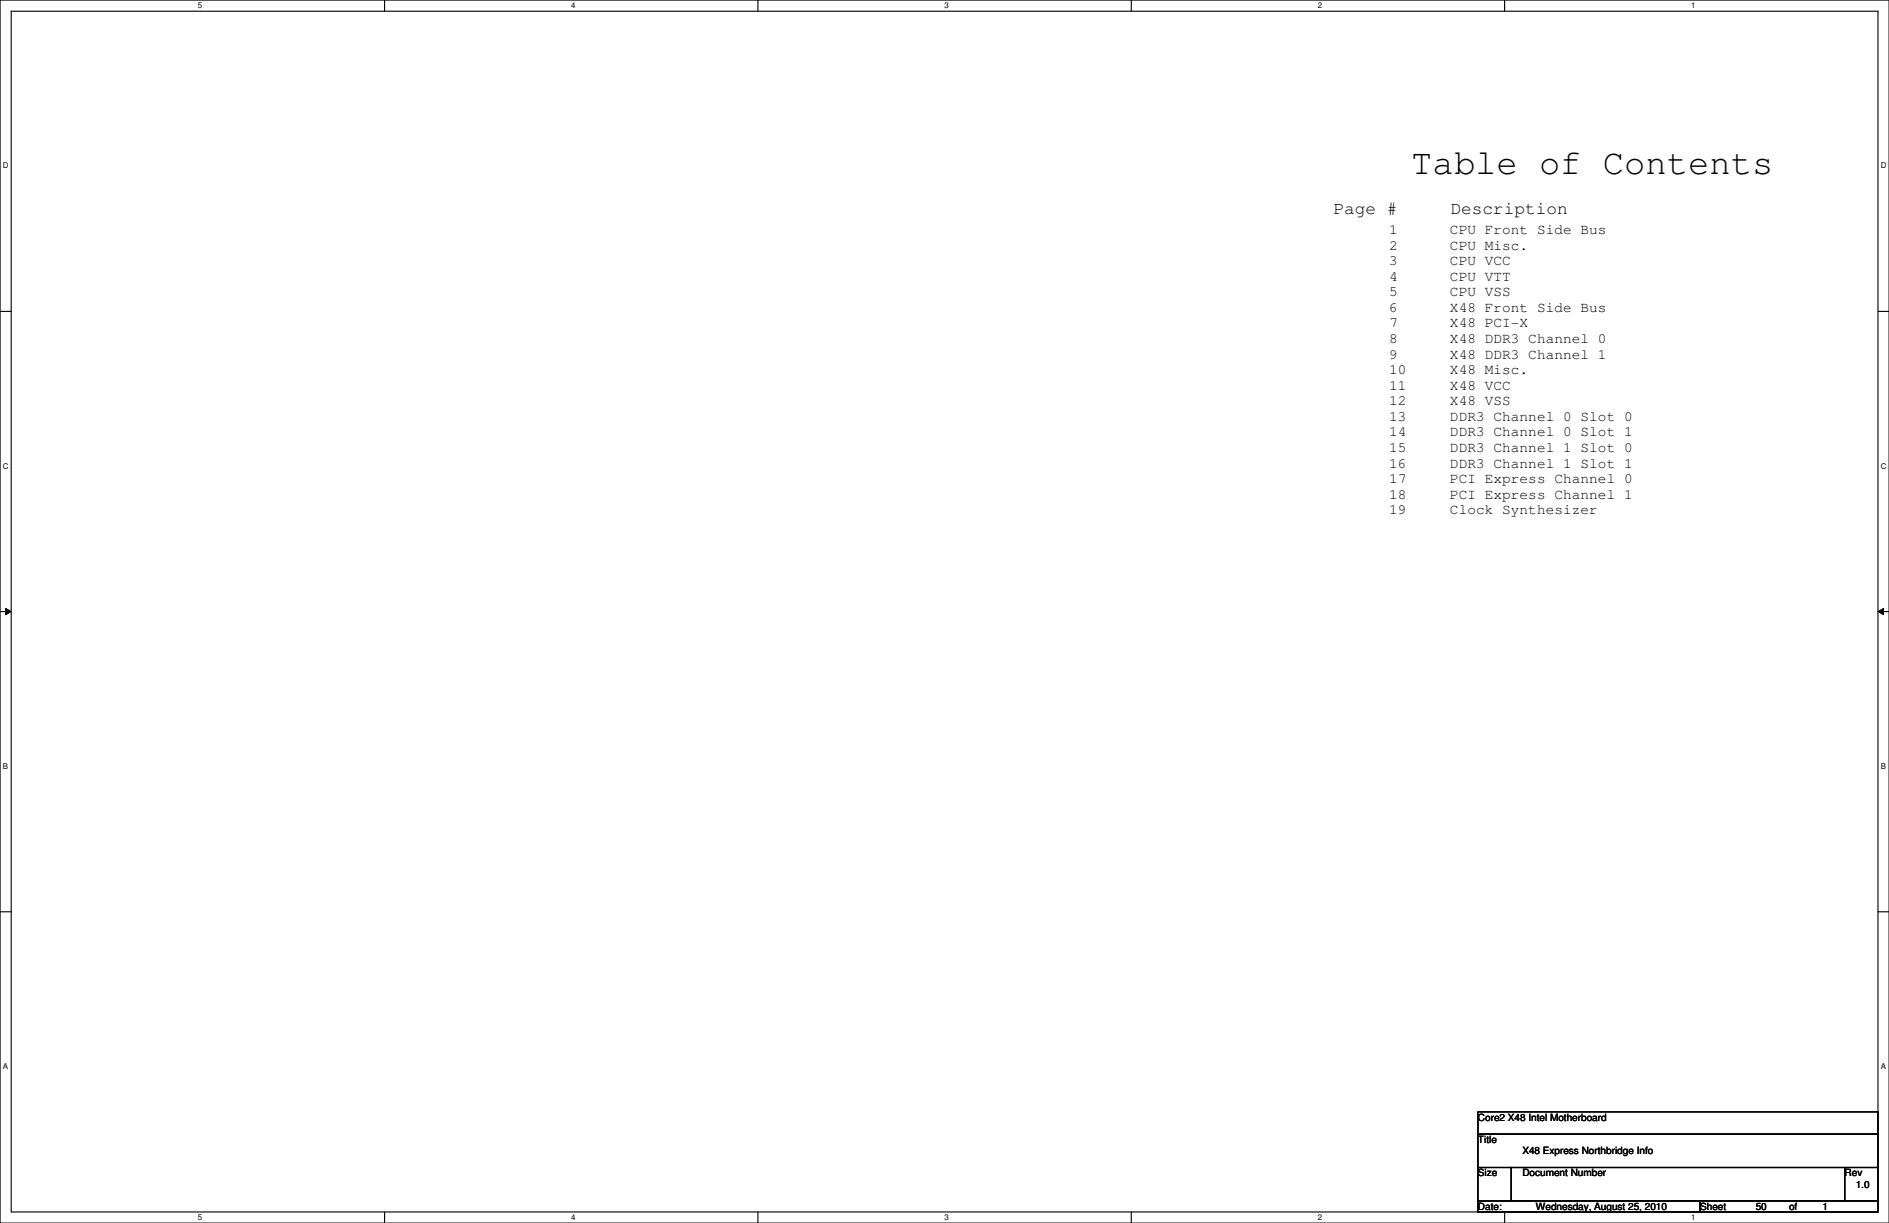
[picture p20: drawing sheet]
<svg xmlns="http://www.w3.org/2000/svg" width="432mm" height="279mm" viewBox="0 0 432 279" stroke-linecap="round" stroke-linejoin="round" font-family="sans-serif">
<defs><g id="words">
<text font-size="8.1" x="322.6" y="39.8">Table of Contents</text>
<g font-size="4.1">
<text x="304.8" y="49">Page #</text>
<text x="331.6" y="49">Description</text>
</g>
<g font-size="3.3">
<text x="317.5" y="53.5">1</text>
<text x="331.4" y="53.5">CPU Front Side Bus</text>
<text x="317.5" y="57">2</text>
<text x="331.4" y="57">CPU Misc.</text>
<text x="317.5" y="60.6">3</text>
<text x="317.5" y="64.1">4</text>
<text x="331.4" y="60.6">CPU VCC</text>
<text x="331.4" y="64.1">CPU VTT</text>
<text x="317.5" y="67.7">5</text>
<text x="317.5" y="71.2">6</text>
<text x="331.4" y="67.7">CPU VSS</text>
<text x="331.4" y="71.2">X48 Front Side Bus</text>
<text x="317.5" y="74.8">7</text>
<text x="331.4" y="74.8">X48 PCI-X</text>
<text x="317.5" y="78.4">8</text>
<text x="317.5" y="81.9">9</text>
<text x="331.4" y="78.4">X48 DDR3 Channel 0</text>
<text x="331.4" y="81.9">X48 DDR3 Channel 1</text>
<text x="317.5" y="85.5">10</text>
<text x="317.5" y="89">11</text>
<text x="331.4" y="85.5">X48 Misc.</text>
<text x="331.4" y="89">X48 VCC</text>
<text x="317.5" y="92.6">12</text>
<text x="331.4" y="92.6">X48 VSS</text>
<text x="317.5" y="96.1">13</text>
<text x="317.5" y="99.7">14</text>
<text x="331.4" y="96.1">DDR3 Channel 0 Slot 0</text>
<text x="331.4" y="99.7">DDR3 Channel 0 Slot 1</text>
<text x="317.5" y="103.3">15</text>
<text x="317.5" y="106.8">16</text>
<text x="331.4" y="103.3">DDR3 Channel 1 Slot 0</text>
<text x="331.4" y="106.8">DDR3 Channel 1 Slot 1</text>
<text x="317.5" y="110.4">17</text>
<text x="317.5" y="113.9">18</text>
<text x="331.4" y="110.4">PCI Express Channel 0</text>
<text x="331.4" y="113.9">PCI Express Channel 1</text>
<text x="317.5" y="117.5">19</text>
<text x="331.4" y="117.5">Clock Synthesizer</text>
</g>
<g font-size="2.3">
<text x="337.8" y="256.1">Core2 X48 Intel Motherboard</text>
<text x="337.8" y="261.2">Title</text>
<text x="348" y="263.7">X48 Express Northbridge Info</text>
<text x="337.8" y="268.8">Size</text>
<text x="348" y="268.8">Document Number</text>
<text x="421.7" y="268.8">Rev</text>
<text x="424.2" y="271.3">1.0</text>
<text x="337.8" y="276.4">Date:</text>
<text x="351" y="276.4">Wednesday, August 25, 2010</text>
<text x="388.6" y="276.4">Sheet</text>
<text x="401.3" y="276.4">50</text>
<text x="409" y="276.4">of</text>
<text x="416.6" y="276.4">1</text>
</g>
<g font-size="1.8">
<text x="45.2" y="1.9">5</text>
<text x="130.6" y="1.9">4</text>
<text x="215.9" y="1.9">3</text>
<text x="301.3" y="1.9">2</text>
<text x="386.6" y="1.9">1</text>
<text x=".7" y="38.5">D</text>
<text x="429.9" y="38.5">D</text>
<text x=".7" y="107.1">C</text>
<text x="429.9" y="107.1">C</text>
<text x=".7" y="175.6">B</text>
<text x="429.9" y="175.6">B</text>
<text x=".7" y="244.2">A</text>
<text x="429.9" y="244.2">A</text>
<text x="45.2" y="278.8">5</text>
<text x="130.6" y="278.8">4</text>
<text x="215.9" y="278.8">3</text>
<text x="301.3" y="278.8">2</text>
<text x="386.6" y="278.8">1</text>
</g>
</g></defs>
<path d="M0 0h431.8v279.4h-431.8zM2.6 2.6h426.7v274.3h-426.7z" fill="none" stroke="#000" stroke-width=".25"/>
<g fill="#fff">
<path d="M45.2 .3h1v2h-1z"/>
<path d="M45.2 277.1h1v2.1h-1z"/>
</g>
<path d="M87.9 0v2.6M87.9 276.9v2.5" fill="none" stroke="#000" stroke-width=".25"/>
<g fill="#fff">
<path d="M130.6 .3h1v2h-1z"/>
<path d="M130.6 277.1h1v2.1h-1z"/>
</g>
<path d="M173.2 0v2.6M173.2 276.9v2.5" fill="none" stroke="#000" stroke-width=".25"/>
<g fill="#fff">
<path d="M215.9 .3h1v2h-1z"/>
<path d="M215.9 277.1h1v2.1h-1z"/>
</g>
<path d="M258.6 0v2.6M258.6 276.9v2.5" fill="none" stroke="#000" stroke-width=".25"/>
<g fill="#fff">
<path d="M301.3 .3h1v2h-1z"/>
<path d="M301.3 277.1h1v2.1h-1z"/>
</g>
<path d="M343.9 0v2.6M343.9 276.9v2.5" fill="none" stroke="#000" stroke-width=".25"/>
<g fill="#fff">
<path d="M386.6 .3h1v2h-1z"/>
<path d="M386.6 277.1h1v2.1h-1z"/>
<path d="M.7 36.9h1.2v2h-1.2z"/>
<path d="M429.9 36.9h1.3v2h-1.3z"/>
<path d="M.7 105.4h1.2v2.1h-1.2z"/>
<path d="M429.9 105.4h1.3v2.1h-1.3z"/>
</g>
<path d="M0 71.1h2.6M429.3 71.1h2.5" fill="none" stroke="#000" stroke-width=".25"/>
<g fill="#fff">
<path d="M.7 174h1.2v2h-1.2z"/>
<path d="M429.9 174h1.2v2h-1.2z"/>
</g>
<path d="M0 139.7h2.6M429.3 139.7h2.5" fill="none" stroke="#000" stroke-width=".25"/>
<path d="M1.3 139l1.3 .7-1.3 .7zM429.3 139.7l1.3-.7v1.4z" fill="#000"/>
<path d="M1.3 139l1.3 .7-1.3 .7zM429.3 139.7l1.3-.7v1.4z" fill="none" stroke="#000" stroke-width=".23"/>
<g fill="#fff">
<path d="M.7 242.6h1.2v2h-1.2z"/>
<path d="M429.9 242.6h1.2v2h-1.2z"/>
</g>
<path d="M0 208.3h2.6M429.3 208.3h2.5M337.8 254h91.5v5.1h-91.5zM337.8 259.1h91.5v7.6h-91.5zM337.8 266.7h7.7v7.6h-7.7zM337.8 274.3h50.8v2.6h-50.8zM345.5 266.7h76.2v7.6h-76.2zM388.6 274.3h40.7v2.6h-40.7zM421.7 266.7h7.6v7.6h-7.6z" fill="none" stroke="#000" stroke-width=".25"/>
<use href="#words"/>
</svg>
